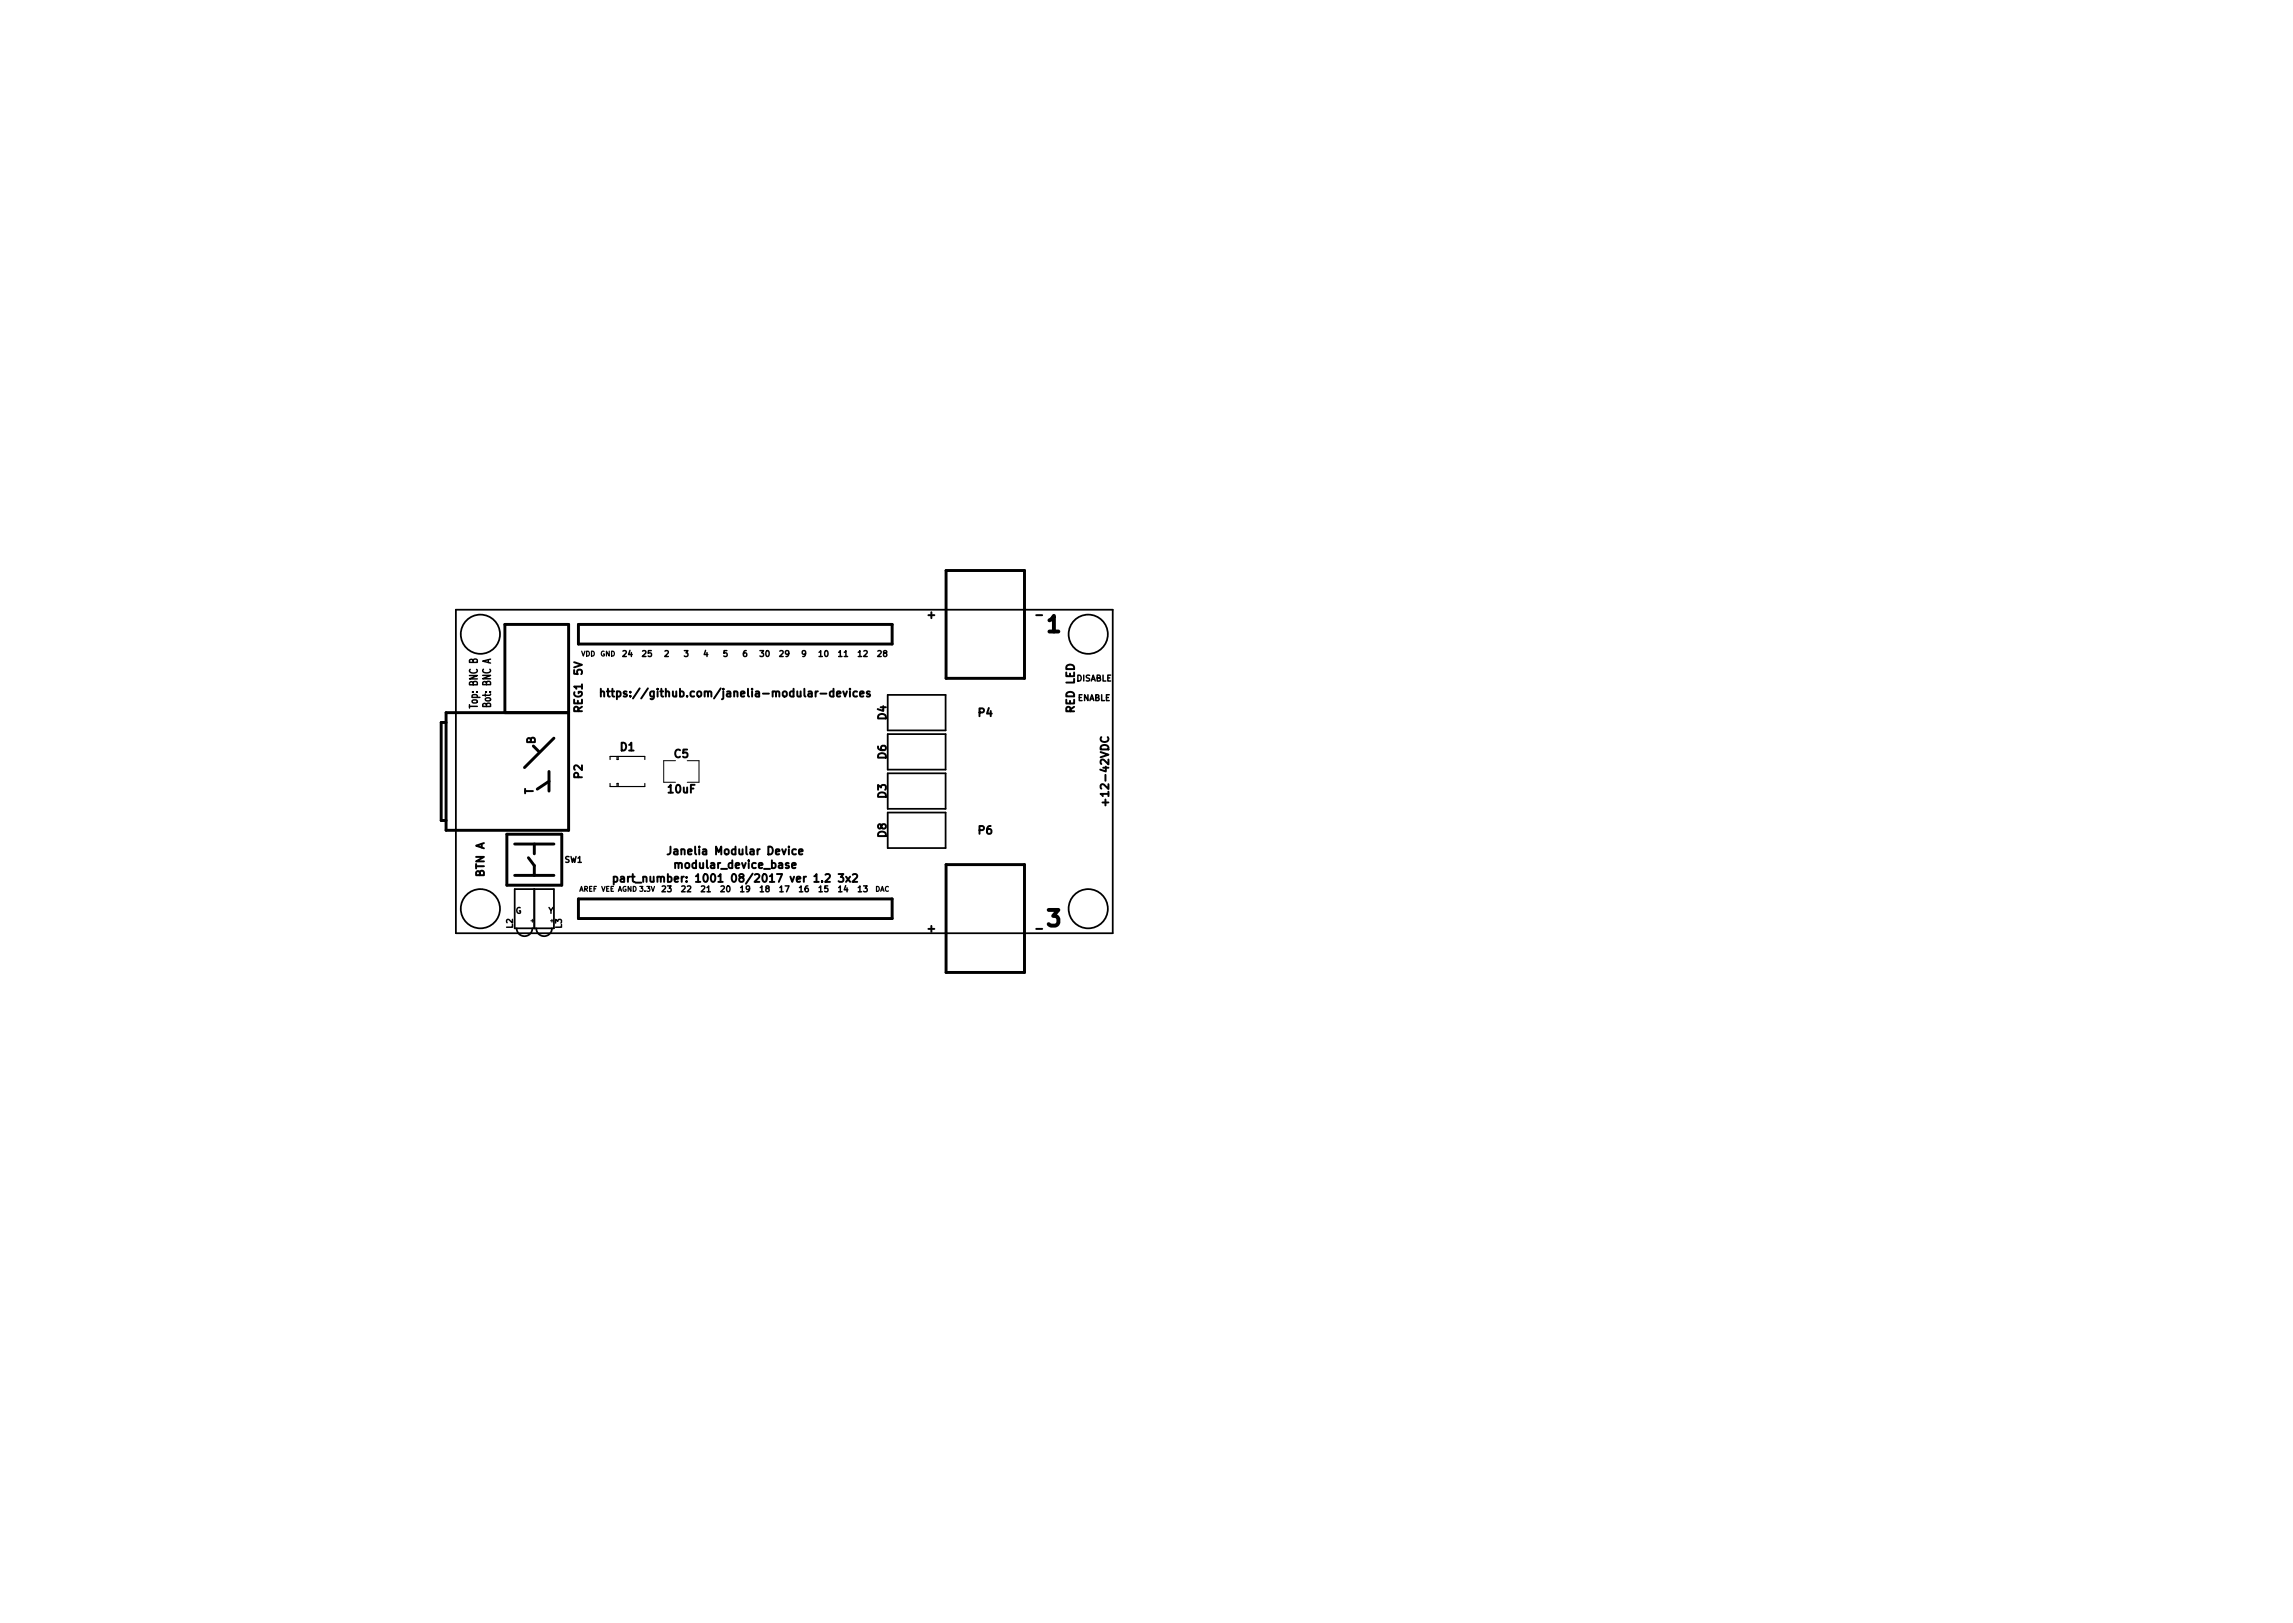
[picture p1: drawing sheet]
<svg xmlns="http://www.w3.org/2000/svg" width="297mm" height="210mm" viewBox="0 0 297 210" stroke-linecap="round" stroke-linejoin="round" font-family="sans-serif">
<defs><g id="words">
<g font-size="2.8">
<text x="135.7" y="81.9">1</text>
<text x="135.7" y="120">3</text>
</g>
<g font-size="1.4">
<text x="120.2" y="80.1">+</text>
<text x="134.4" y="80.1">-</text>
<text x="75.4" y="87.5" transform="rotate(-90 75.4 87.5)">5V</text>
<text x="61.9" y="91.5" transform="rotate(-90 61.9 91.5)">Top: BNC B</text>
<text x="63.6" y="91.4" transform="rotate(-90 63.6 91.4)">Bot: BNC A</text>
<text x="75.4" y="92.3" transform="rotate(-90 75.4 92.3)">REG1</text>
<text x="80.8" y="90.3">https://github.com/janelia-modular-devices</text>
<text x="114.8" y="93.2" transform="rotate(-90 114.8 93.2)">D4</text>
<text x="126.8" y="92.8">P4</text>
<text x="139.2" y="92.3" transform="rotate(-90 139.2 92.3)">RED LED</text>
<text x="69.3" y="96.4" transform="rotate(-90 69.3 96.4)">B</text>
<text x="75.4" y="100.8" transform="rotate(-90 75.4 100.8)">P2</text>
<text x="80.4" y="97.3">D1</text>
<text x="87.4" y="98.2">C5</text>
<text x="114.8" y="98.3" transform="rotate(-90 114.8 98.3)">D6</text>
<text x="69.1" y="102.9" transform="rotate(-90 69.1 102.9)">T</text>
<text x="86.6" y="102.7">10uF</text>
<text x="114.8" y="103.4" transform="rotate(-90 114.8 103.4)">D3</text>
<text x="143.6" y="103.7" transform="rotate(-90 143.6 103.7)">+12-42VDC</text>
<text x="62.7" y="113.5" transform="rotate(-90 62.7 113.5)">BTN A</text>
<text x="87.4" y="110.7">Janelia Modular Device</text>
<text x="87.9" y="112.5">modular_device_base</text>
<text x="114.8" y="108.5" transform="rotate(-90 114.8 108.5)">D8</text>
<text x="126.8" y="108.1">P6</text>
<text x="82.4" y="114.3">part_number: 1001 08/2017 ver 1.2 3x2</text>
<text x="120.2" y="120.8">+</text>
<text x="134.4" y="120.8">-</text>
</g>
<g font-size="1.1">
<text x="80.7" y="85.1">24</text>
<text x="83.2" y="85.1">25</text>
<text x="86.1" y="85.1">2</text>
<text x="88.6" y="85.1">3</text>
<text x="91.1" y="85.1">4</text>
<text x="93.7" y="85.1">5</text>
<text x="96.2" y="85.1">6</text>
<text x="98.5" y="85.1">30</text>
<text x="101" y="85.1">29</text>
<text x="103.8" y="85.1">9</text>
<text x="106.1" y="85.1">10</text>
<text x="108.6" y="85.1">11</text>
<text x="111.2" y="85.1">12</text>
<text x="113.7" y="85.1">28</text>
<text x="139.4" y="88.3">DISABLE</text>
<text x="139.6" y="90.8">ENABLE</text>
<text x="73.1" y="111.8">SW1</text>
<text x="66.8" y="118.4">G</text>
<text x="71" y="118.4">Y</text>
<text x="85.8" y="115.6">23</text>
<text x="88.3" y="115.6">22</text>
<text x="90.8" y="115.6">21</text>
<text x="93.4" y="115.6">20</text>
<text x="95.9" y="115.6">19</text>
<text x="98.5" y="115.6">18</text>
<text x="101" y="115.6">17</text>
<text x="103.5" y="115.6">16</text>
<text x="106.1" y="115.6">15</text>
<text x="108.6" y="115.6">14</text>
<text x="111.2" y="115.6">13</text>
<text x="66.4" y="120.2" transform="rotate(-90 66.4 120.2)">L2</text>
<text x="72.8" y="120.2" transform="rotate(-90 72.8 120.2)">L3</text>
</g>
<g font-size=".9">
<text x="75.3" y="85">VDD</text>
<text x="77.8" y="85">GND</text>
<text x="75" y="115.5">AREF VEE AGND 3.3V</text>
<text x="113.3" y="115.5">DAC</text>
</g>
<g font-size=".7">
<text x="68.8" y="119.5">+</text>
<text x="71.3" y="119.5">+</text>
</g>
</g></defs>
<g fill="none" stroke="#000" stroke-width=".23">
<path d="M59.1 79h85v41.9h-85zM115 90h7.5v4.6h-7.5zM115 95.1h7.5v4.6h-7.5zM66.7 115.2h5.1v5.1h-5.1zM69.2 115.2v5.1M115 100.2h7.5v4.6h-7.5zM115 105.3h7.5v4.6h-7.5zM66.9 120.3a1.02 1.02 0 0 0 1 1 1.02 1.02 0 0 0 1.1-1M69.5 120.3a1.02 1.02 0 0 0 1 1 1.02 1.02 0 0 0 1-1"/>
<circle cx="62.2" cy="82.2" r="2.54"/>
<circle cx="141" cy="82.2" r="2.54"/>
<circle cx="62.2" cy="117.7" r="2.54"/>
<circle cx="141" cy="117.7" r="2.54"/>
</g>
<g fill="none" stroke="#000" stroke-width=".25">
<path d="M77.8 89.7l.2-.1h.2l.1 .6M77.8 89.2v1M78.6 89.6h.4M78.8 89.2v.9l.2 .1M79.2 89.6h.4M79.3 89.2v.9l.3 .1M79.9 89.6h.3l.2 .2-.1 .4h-.4M79.9 89.6v1M110.1 89.2v.1M111 89.6h-.3l-.2 .2 .1 .4h.4M111.4 89.9l.5-.1-.1-.2h-.2l-.2 .1 .1 .5h.3M112.7 89.6h-.3l-.1 .1v.2l.4 .1v.2h-.4"/>
<path d="M142.7 95.5a.41 .41 0 0 0 0 .5 .41 .41 0 0 0 .5 .1 .38 .38 0 0 0 .3-.2 .38 .38 0 0 0 0-.4M79.5 113.6h.3l.2 .2-.1 .4h-.4M79.5 113.6v1M80.4 113.6h.4l.1 .6M80.9 113.8l-.4 .1a.2 .2 0 0 0-.1 .2 .2 .2 0 0 0 .1 .1h.4M81.3 113.6v.6M81.6 113.6h-.2l-.1 .2M81.8 113.6h.4M86.9 109.7v.7a.33 .33 0 0 1-.4 .3M103.5 110.4l.5-.1-.1-.2-.3-.1-.1 .2v.4h.4M108.6 113.2h.7l-.4 .4 .3 .1v.4l-.1 .1-.5-.1M109.6 113.6l.5 .6"/>
<path d="M110.1 113.6l-.5 .6M110.5 113.3l.4-.1 .1 .1v.2l-.6 .7h.6M143.2 103.6v.7"/>
</g>
<g fill="none" stroke="#000" stroke-width=".38">
<path d="M122.6 73.9h10.1v14h-10.1zM57.8 93.6h-.7v12.7h.7M65.4 92.3v-11.4h8.3v26.7h-15.9v-15.3h15.9M69.1 96.6l.7 .8M71.1 99.9v2.6M71.8 95.6l-3.9 3.8M74.9 80.9h40.7v2.5h-40.7zM65.7 108.1h7.1v6.6h-7.1zM66.7 113.4h5.1M66.7 109.3h5.1M68.5 111.1l.7 1v1.3M69.2 109.3v1.3"/>
<path d="M71.1 101.2l-1.5 1M74.9 116.5h40.7v2.5h-40.7zM122.6 112h10.1v14h-10.1z"/>
</g>
<path d="M87.5 98.5h-1.5v2.8h1.5M89 98.5h1.6v2.8h-1.6" fill="none" stroke="#000" stroke-width=".13"/>
<path d="M79 98.4v-.4h4.5v.4M79.9 98v.4h.2v-.4M79 101.5v.4h4.5v-.4M79.9 101.9v-.4h.2v.4" fill="none" stroke="#000" stroke-width=".15"/>
<use href="#words"/>
</svg>
